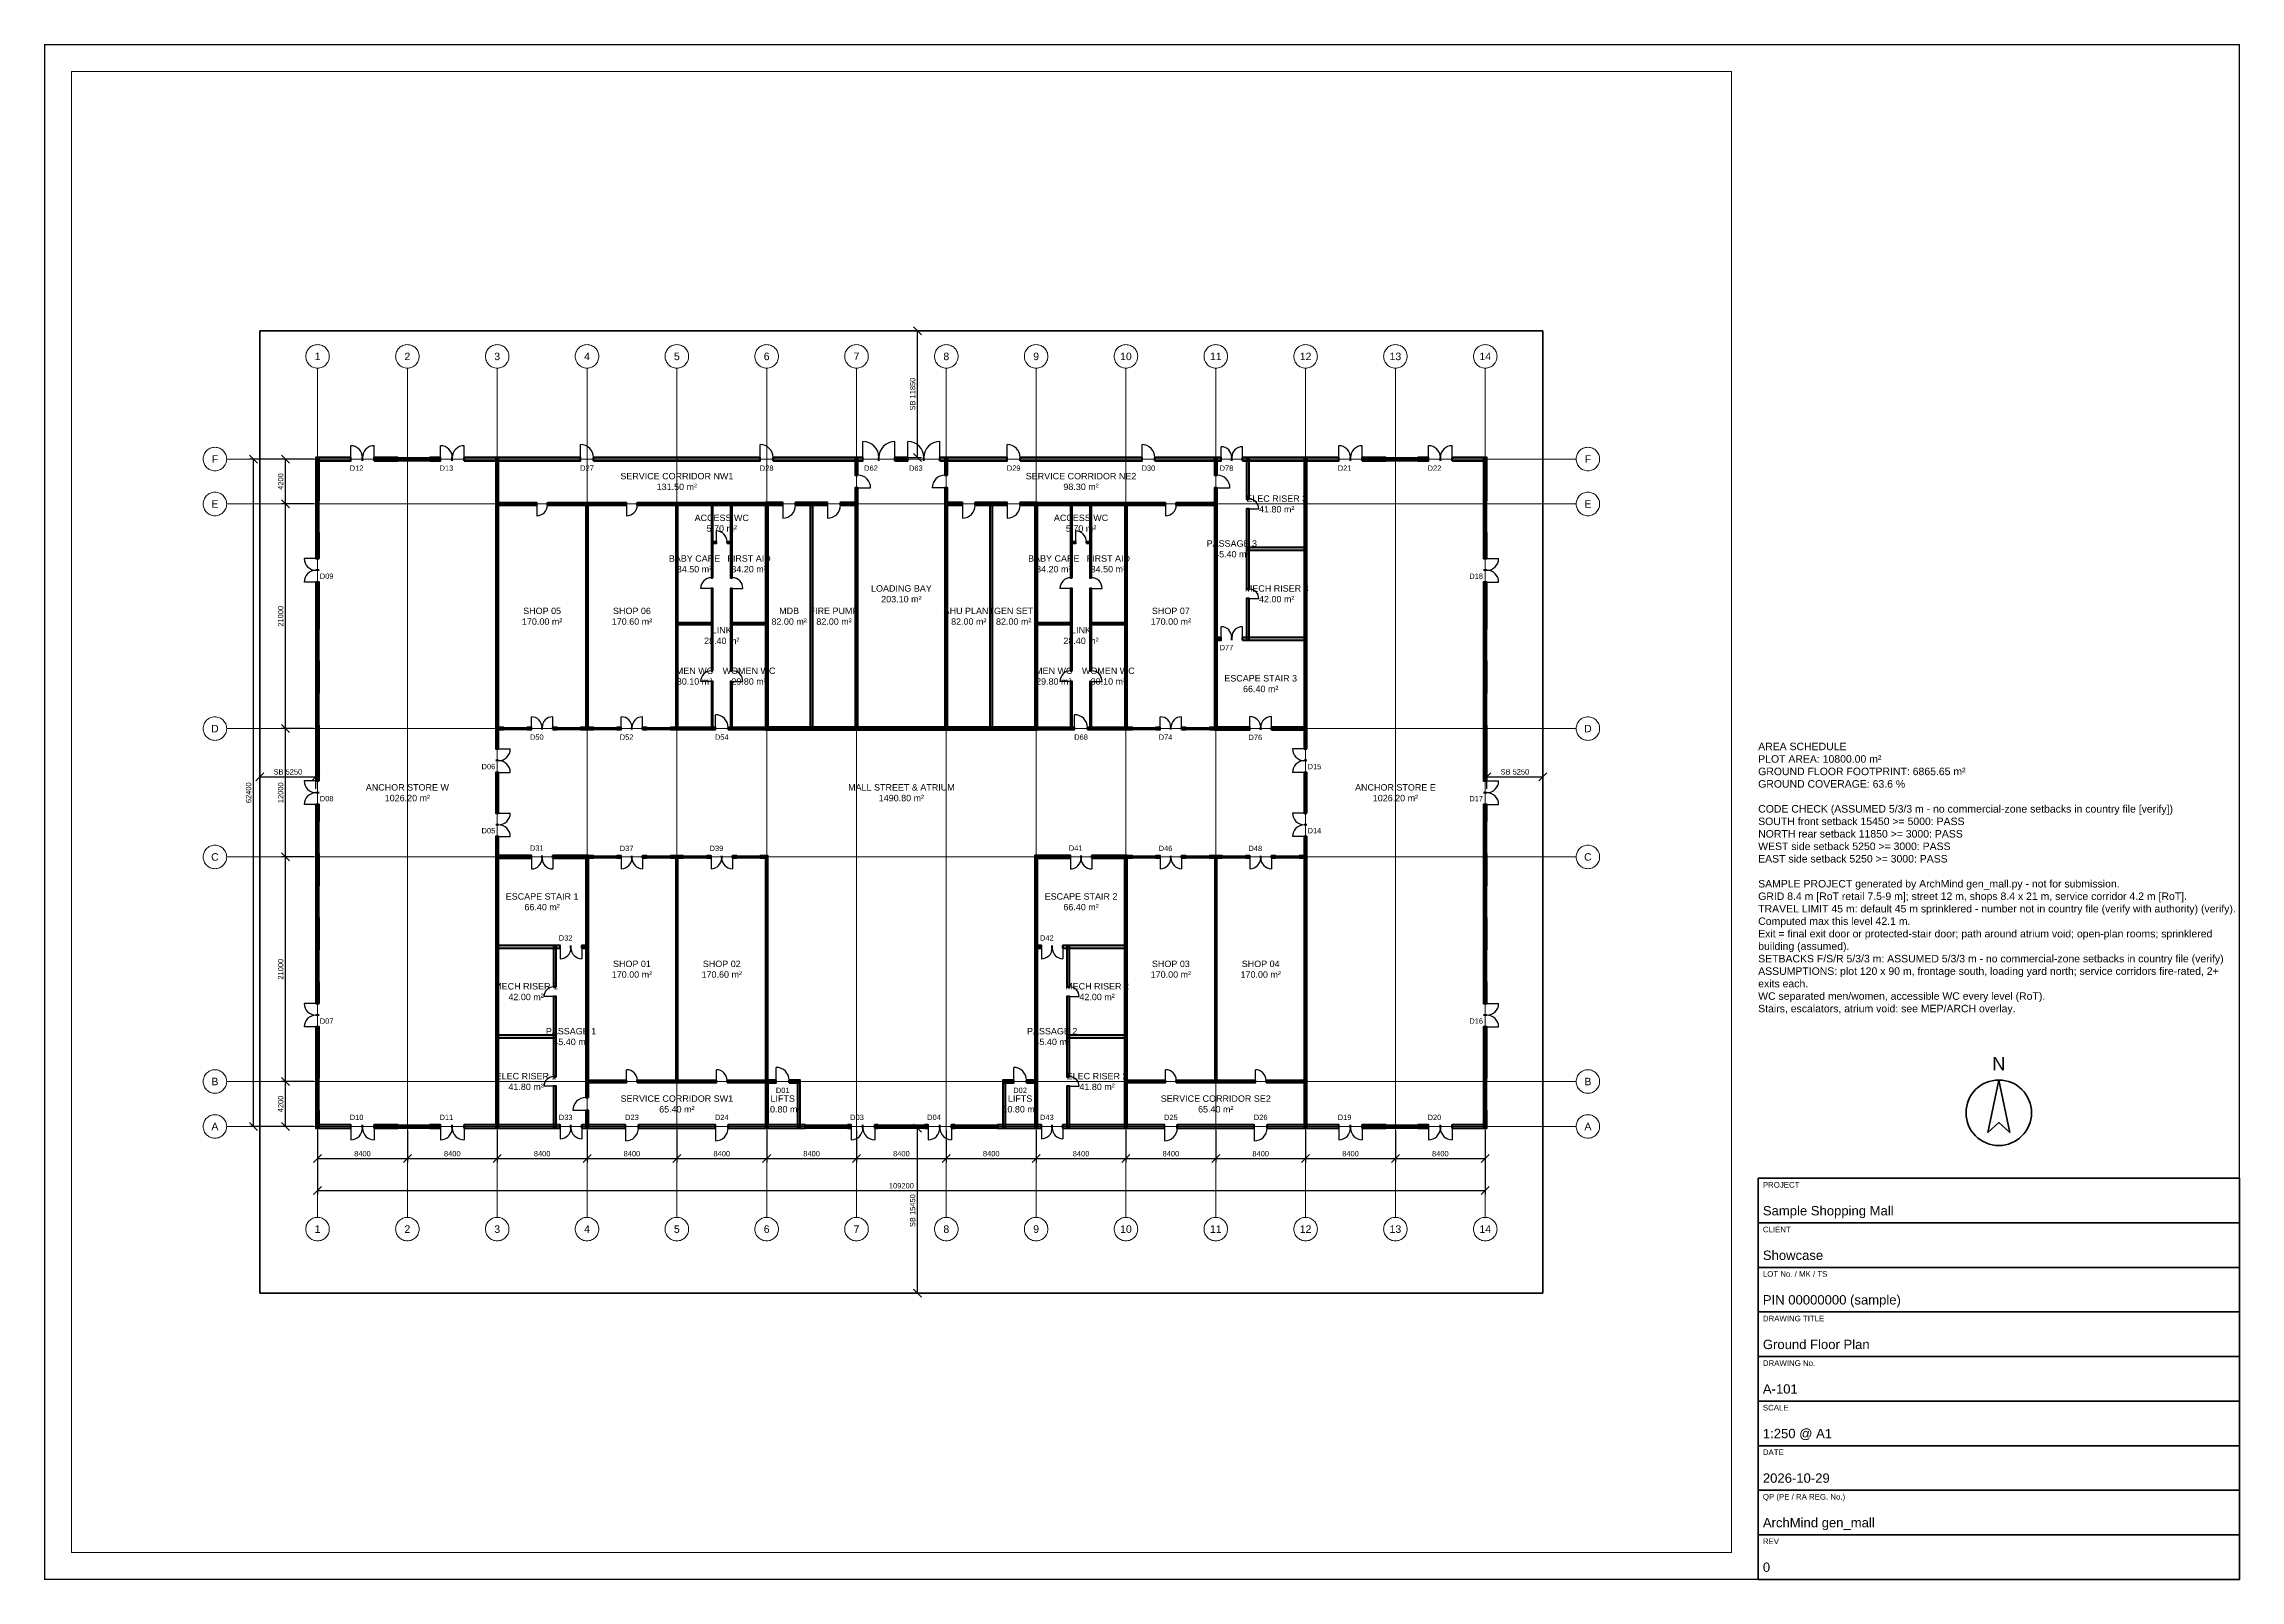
# Paper-space layout 'A1-GF' of a CAD drawing. Header units: millimetres. Extents: x 10 to 831, y 10 to 584.
# The model-space entities are those that its viewports show. They can reach past a viewport. Long polylines and large blocks are cut down to what shows.
import ezdxf
from ezdxf.enums import TextEntityAlignment as Align

# ---------------------------------------------------------------- set-up
doc = ezdxf.new("R2010")
doc.units = ezdxf.units.MM
doc.linetypes.add('CENTER', pattern=[5.08, 3.175, -0.635, 0.635, -0.635])
doc.linetypes.add('PHANTOM', pattern=[6.35, 3.175, -0.635, 0.635, -0.635, 0.635, -0.635])
for name, color, linetype, lineweight in [('A-ANNO-DIMS', 1, 'Continuous', 18), ('A-ANNO-NOTE', 7, 'Continuous', 18), ('A-ANNO-NPLT', 6, 'Continuous', 9), ('A-ANNO-SYMB', 2, 'Continuous', 18), ('A-ANNO-TTLB', 7, 'Continuous', 35), ('A-AREA-IDEN', 2, 'Continuous', 18), ('A-DOOR', 3, 'Continuous', 25), ('A-GLAZ', 5, 'Continuous', 25), ('A-GRID', 1, 'CENTER', 13), ('A-WALL', 7, 'Continuous', 50), ('A-WALL-PATT', 8, 'Continuous', 9), ('C-PROP-LINE', 1, 'PHANTOM', 35)]:
    doc.layers.add(name, color=color, linetype=linetype, lineweight=lineweight)
doc.styles.add('SG-ARIAL', font='arial.ttf')
doc.dimstyles.new('SG-100', dxfattribs={"dimscale": 250, "dimtxt": 2, "dimasz": 1.5, "dimexe": 1.5, "dimexo": 1.5, "dimgap": 0.8, "dimtad": 1, "dimdec": 0, "dimdsep": 46, "dimtxsty": 'SG-ARIAL', "dimtsz": 1.5, "dimcen": 2.5, "dimclrd": 256, "dimclre": 256, "dimclrt": 256, "dimazin": 3, "dimtfac": 1, "dimtmove": 0, "dimatfit": 3})

psp = doc.layouts.new('A1-GF')

# ---------------------------------------------------------------- texts
at = {"layer": 'A-ANNO-NOTE', "insert": (651, 221.25), "char_height": 2.8, "width": 180, "attachment_point": 7, "style": 'SG-ARIAL'}
psp.add_mtext('AREA SCHEDULE\\PPLOT AREA: 10800.00 m²\\PGROUND FLOOR FOOTPRINT: 6865.65 m²\\PGROUND COVERAGE: 63.6 %\\P\\PCODE CHECK (ASSUMED 5/3/3 m - no commercial-zone setbacks in country file [verify])\\PSOUTH front setback 15450 >= 5000: PASS\\PNORTH rear setback 11850 >= 3000: PASS\\PWEST side setback 5250 >= 3000: PASS\\PEAST side setback 5250 >= 3000: PASS\\P\\PSAMPLE PROJECT generated by ArchMind gen_mall.py - not for submission.\\PGRID 8.4 m [RoT retail 7.5-9 m]; street 12 m, shops 8.4 x 21 m, service corridor 4.2 m [RoT].\\PTRAVEL LIMIT 45 m: default 45 m sprinklered - number not in country file (verify with authority) (verify). Computed max this level 42.1 m.\\PExit = final exit door or protected-stair door; path around atrium void; open-plan rooms; sprinklered building (assumed).\\PSETBACKS F/S/R 5/3/3 m: ASSUMED 5/3/3 m - no commercial-zone setbacks in country file (verify)\\PASSUMPTIONS: plot 120 x 90 m, frontage south, loading yard north; service corridors fire-rated, 2+ exits each.\\PWC separated men/women, accessible WC every level (RoT).\\PStairs, escalators, atrium void: see MEP/ARCH overlay.', dxfattribs=at)
at = {"layer": 'A-ANNO-TTLB', "style": 'SG-ARIAL'}
psp.add_text('N', height=4.9, dxfattribs=at).set_placement((741, 202.88), align=Align.MIDDLE_CENTER)
for s, p in [('PROJECT', (652.75, 158.6)), ('CLIENT', (652.75, 141.93)), ('LOT No. / MK / TS', (652.75, 125.27)), ('DRAWING TITLE', (652.75, 108.6)), ('DRAWING No.', (652.75, 91.93)), ('SCALE', (652.75, 75.27)), ('DATE', (652.75, 58.6)), ('QP (PE / RA REG. No.)', (652.75, 41.93)), ('REV', (652.75, 25.27))]:
    psp.add_text(s, height=2.1, dxfattribs=at).set_placement(p, align=Align.TOP_LEFT)
for s, p in [('Sample Shopping Mall', (652.75, 145.08)), ('Showcase', (652.75, 128.42)), ('PIN 00000000 (sample)', (652.75, 111.75)), ('Ground Floor Plan', (652.75, 95.08)), ('A-101', (652.75, 78.42)), ('1:250 @ A1', (652.75, 61.75)), ('2026-10-29', (652.75, 45.08)), ('ArchMind gen_mall', (652.75, 28.42)), ('0', (652.75, 11.75))]:
    psp.add_text(s, height=3.5, dxfattribs=at).set_placement(p, align=Align.BOTTOM_LEFT)

msp = doc.modelspace()

# ---------------------------------------------------------------- texts
at = {"layer": 'A-ANNO-SYMB', "style": 'SG-ARIAL'}
for s, p in [('D12', (9050, 77150)), ('D13', (17450, 77150)), ('D27', (30600, 77150)), ('D28', (47400, 77150)), ('D62', (57150, 77150)), ('D63', (61350, 77150)), ('D29', (70500, 77150)), ('D30', (83100, 77150)), ('D78', (90400, 77150)), ('D21', (101450, 77150)), ('D22', (109850, 77150)), ('D09', (6250, 67050)), ('D18', (113750, 67050)), ('D77', (90400, 60375)), ('D50', (25900, 52000)), ('D52', (34300, 52000)), ('D54', (43200, 52000)), ('D68', (76800, 52000)), ('D74', (84700, 52000)), ('D76', (93100, 51975)), ('D06', (21375, 49250)), ('D15', (98625, 49250)), ('D08', (6250, 46250)), ('D17', (113750, 46250)), ('D05', (21375, 43250)), ('D14', (98625, 43250)), ('D31', (25900, 41625)), ('D37', (34300, 41600)), ('D39', (42700, 41600)), ('D41', (76300, 41625)), ('D46', (84700, 41600)), ('D48', (93100, 41600)), ('D32', (28600, 33225)), ('D42', (73600, 33225)), ('D07', (6250, 25450)), ('D16', (113750, 25450)), ('D01', (48900, 18975)), ('D02', (71100, 18975)), ('D10', (9050, 16450)), ('D11', (17450, 16450)), ('D33', (28600, 16450)), ('D23', (34800, 16450)), ('D24', (43200, 16450)), ('D03', (55850, 16450)), ('D04', (63050, 16450)), ('D43', (73600, 16450)), ('D25', (85200, 16450)), ('D26', (93600, 16450)), ('D19', (101450, 16450)), ('D20', (109850, 16450))]:
    msp.add_text(s, height=500, dxfattribs=at).set_placement(p, align=Align.MIDDLE_CENTER)
at = {"layer": 'A-AREA-IDEN', "char_height": 600, "attachment_point": 5, "style": 'SG-ARIAL'}
for s, insert in [('SERVICE CORRIDOR NW1\\P131.50 m²', (39000, 75900)), ('SERVICE CORRIDOR NE2\\P98.30 m²', (76800, 75900)), ('ELEC RISER 3\\P41.80 m²', (95100, 73800)), ('ACCESS WC\\P5.70 m²', (43200, 72000)), ('ACCESS WC\\P5.70 m²', (76800, 72000)), ('PASSAGE 3\\P45.40 m²', (90900, 69600)), ('BABY CARE\\P34.50 m²', (40650, 68200)), ('FIRST AID\\P34.20 m²', (45750, 68200)), ('BABY CARE\\P34.20 m²', (74250, 68200)), ('FIRST AID\\P34.50 m²', (79350, 68200)), ('LOADING BAY\\P203.10 m²', (60000, 65400)), ('MECH RISER 3\\P42.00 m²', (95100, 65400)), ('SHOP 05\\P170.00 m²', (26400, 63300)), ('SHOP 06\\P170.60 m²', (34800, 63300)), ('MDB\\P82.00 m²', (49500, 63300)), ('FIRE PUMP\\P82.00 m²', (53700, 63300)), ('AHU PLANT\\P82.00 m²', (66300, 63300)), ('GEN SET\\P82.00 m²', (70500, 63300)), ('SHOP 07\\P170.00 m²', (85200, 63300)), ('LINK\\P28.40 m²', (43200, 61500)), ('LINK\\P28.40 m²', (76800, 61500)), ('MEN WC\\P30.10 m²', (40650, 57700)), ('WOMEN WC\\P29.80 m²', (45750, 57700)), ('MEN WC\\P29.80 m²', (74250, 57700)), ('WOMEN WC\\P30.10 m²', (79350, 57700)), ('ESCAPE STAIR 3\\P66.40 m²', (93600, 57000)), ('ANCHOR STORE W\\P1026.20 m²', (13800, 46800)), ('MALL STREET & ATRIUM\\P1490.80 m²', (60000, 46800)), ('ANCHOR STORE E\\P1026.20 m²', (106200, 46800)), ('ESCAPE STAIR 1\\P66.40 m²', (26400, 36600)), ('ESCAPE STAIR 2\\P66.40 m²', (76800, 36600)), ('SHOP 01\\P170.00 m²', (34800, 30300)), ('SHOP 02\\P170.60 m²', (43200, 30300)), ('SHOP 03\\P170.00 m²', (85200, 30300)), ('SHOP 04\\P170.00 m²', (93600, 30300)), ('MECH RISER 1\\P42.00 m²', (24900, 28200)), ('MECH RISER 2\\P42.00 m²', (78300, 28200)), ('PASSAGE 1\\P45.40 m²', (29100, 24000)), ('PASSAGE 2\\P45.40 m²', (74100, 24000)), ('ELEC RISER 1\\P41.80 m²', (24900, 19800)), ('ELEC RISER 2\\P41.80 m²', (78300, 19800)), ('SERVICE CORRIDOR SW1\\P65.40 m²', (39000, 17700)), ('LIFTS\\P10.80 m²', (48900, 17700)), ('LIFTS\\P10.80 m²', (71100, 17700)), ('SERVICE CORRIDOR SE2\\P65.40 m²', (89400, 17700))]:
    msp.add_mtext(s, dxfattribs=dict(at, insert=insert))
at = {"layer": 'A-GRID', "style": 'SG-ARIAL'}
for s, p in [('1', (5400, 87600)), ('2', (13800, 87600)), ('3', (22200, 87600)), ('4', (30600, 87600)), ('5', (39000, 87600)), ('6', (47400, 87600)), ('7', (55800, 87600)), ('8', (64200, 87600)), ('9', (72600, 87600)), ('10', (81000, 87600)), ('11', (89400, 87600)), ('12', (97800, 87600)), ('13', (106200, 87600)), ('14', (114600, 87600)), ('F', (-4200, 78000)), ('F', (124200, 78000)), ('E', (-4200, 73800)), ('E', (124200, 73800)), ('D', (-4200, 52800)), ('D', (124200, 52800)), ('C', (-4200, 40800)), ('C', (124200, 40800)), ('B', (-4200, 19800)), ('B', (124200, 19800)), ('A', (-4200, 15600)), ('A', (124200, 15600)), ('1', (5400, 6000)), ('2', (13800, 6000)), ('3', (22200, 6000)), ('4', (30600, 6000)), ('5', (39000, 6000)), ('6', (47400, 6000)), ('7', (55800, 6000)), ('8', (64200, 6000)), ('9', (72600, 6000)), ('10', (81000, 6000)), ('11', (89400, 6000)), ('12', (97800, 6000)), ('13', (106200, 6000)), ('14', (114600, 6000))]:
    msp.add_text(s, height=700, dxfattribs=at).set_placement(p, align=Align.MIDDLE_CENTER)

# ---------------------------------------------------------------- dimensions: what is measured, and where the dimension line sits
at = {"layer": 'A-ANNO-DIMS'}
for base, p1, p2 in [((61500, 78150), (60000, 78150), (60000, 90000)), ((61500, 0), (60000, 0), (60000, 15450))]:
    msp.add_linear_dim(base=base, p1=p1, p2=p2, angle=90, text='SB <>', dimstyle='SG-100', dxfattribs=at).render()
for base, p1, p2 in [((-600, 15600), (5400, 15600), (5400, 78000)), ((2400, 73800), (5400, 73800), (5400, 78000)), ((2400, 52800), (5400, 52800), (5400, 73800)), ((2400, 40800), (5400, 40800), (5400, 52800)), ((2400, 19800), (5400, 19800), (5400, 40800)), ((2400, 15600), (5400, 15600), (5400, 19800))]:
    msp.add_linear_dim(base=base, p1=p1, p2=p2, angle=90, dimstyle='SG-100', dxfattribs=at).render()
for base, p1, p2 in [((0, 48300), (0, 46800), (5250, 46800)), ((114750, 48300), (114750, 46800), (120000, 46800))]:
    msp.add_linear_dim(base=base, p1=p1, p2=p2, text='SB <>', dimstyle='SG-100', dxfattribs=at).render()
for base, p1, p2 in [((5400, 12600), (5400, 15600), (13800, 15600)), ((5400, 9600), (5400, 15600), (114600, 15600)), ((13800, 12600), (13800, 15600), (22200, 15600)), ((22200, 12600), (22200, 15600), (30600, 15600)), ((30600, 12600), (30600, 15600), (39000, 15600)), ((39000, 12600), (39000, 15600), (47400, 15600)), ((47400, 12600), (47400, 15600), (55800, 15600)), ((55800, 12600), (55800, 15600), (64200, 15600)), ((64200, 12600), (64200, 15600), (72600, 15600)), ((72600, 12600), (72600, 15600), (81000, 15600)), ((81000, 12600), (81000, 15600), (89400, 15600)), ((89400, 12600), (89400, 15600), (97800, 15600)), ((97800, 12600), (97800, 15600), (106200, 15600)), ((106200, 12600), (106200, 15600), (114600, 15600))]:
    msp.add_linear_dim(base=base, p1=p1, p2=p2, dimstyle='SG-100', dxfattribs=at).render()

# ---------------------------------------------------------------- hatches: boundary and pattern name
at = {"layer": 'A-WALL-PATT'}
for points in [[(5250, 77850), (8500, 77850), (8500, 78150), (5250, 78150)], [(5550, 74100), (5550, 78150), (5250, 78150), (5250, 74100)], [(10700, 77850), (12900, 77850), (12900, 78150), (10700, 78150)], [(15900, 77850), (16900, 77850), (16900, 78150), (15900, 78150)], [(19100, 77850), (30000, 77850), (30000, 78150), (19100, 78150)], [(22325, 50900), (22325, 78125), (22075, 78125), (22075, 50900)], [(31200, 77850), (46800, 77850), (46800, 78150), (31200, 78150)], [(48000, 77850), (56400, 77850), (56400, 78150), (48000, 78150)], [(55925, 76500), (55925, 78125), (55675, 78125), (55675, 76500)], [(59400, 77850), (60600, 77850), (60600, 78150), (59400, 78150)], [(63600, 77850), (69900, 77850), (69900, 78150), (63600, 78150)], [(64325, 76500), (64325, 78125), (64075, 78125), (64075, 76500)], [(71100, 77850), (82500, 77850), (82500, 78150), (71100, 78150)], [(83700, 77850), (89900, 77850), (89900, 78150), (83700, 78150)], [(89525, 76500), (89525, 78125), (89275, 78125), (89275, 76500)], [(91900, 77850), (100900, 77850), (100900, 78150), (91900, 78150)], [(92525, 74250), (92525, 78125), (92275, 78125), (92275, 74250)], [(97925, 50900), (97925, 78125), (97675, 78125), (97675, 50900)], [(103100, 77850), (105300, 77850), (105300, 78150), (103100, 78150)], [(108300, 77850), (109300, 77850), (109300, 78150), (108300, 78150)], [(111500, 77850), (114750, 77850), (114750, 78150), (111500, 78150)], [(114750, 74100), (114750, 78150), (114450, 78150), (114450, 74100)], [(55925, 52675), (55925, 75300), (55675, 75300), (55675, 52675)], [(64325, 52675), (64325, 75300), (64075, 75300), (64075, 52675)], [(89525, 52675), (89525, 75300), (89275, 75300), (89275, 52675)], [(22100, 73700), (25900, 73700), (25900, 73900), (22100, 73900)], [(26900, 73700), (34300, 73700), (34300, 73900), (26900, 73900)], [(30700, 52700), (30700, 73900), (30500, 73900), (30500, 52700)], [(35300, 73700), (47500, 73700), (47500, 73900), (35300, 73900)], [(39100, 52700), (39100, 73900), (38900, 73900), (38900, 52700)], [(42375, 66900), (42375, 73875), (42225, 73875), (42225, 66900)], [(44175, 66900), (44175, 73875), (44025, 73875), (44025, 66900)], [(47275, 73675), (48900, 73675), (48900, 73925), (47275, 73925)], [(47525, 52675), (47525, 73925), (47275, 73925), (47275, 52675)], [(50100, 73675), (53100, 73675), (53100, 73925), (50100, 73925)], [(51725, 52675), (51725, 73925), (51475, 73925), (51475, 52675)], [(54300, 73675), (55925, 73675), (55925, 73925), (54300, 73925)], [(64075, 73675), (65700, 73675), (65700, 73925), (64075, 73925)], [(66900, 73675), (69900, 73675), (69900, 73925), (66900, 73925)], [(68525, 52675), (68525, 73925), (68275, 73925), (68275, 52675)], [(71100, 73675), (72725, 73675), (72725, 73925), (71100, 73925)], [(72725, 52675), (72725, 73925), (72475, 73925), (72475, 52675)], [(72500, 73700), (84700, 73700), (84700, 73900), (72500, 73900)], [(75975, 66900), (75975, 73875), (75825, 73875), (75825, 66900)], [(77775, 66900), (77775, 73875), (77625, 73875), (77625, 66900)], [(81100, 52700), (81100, 73900), (80900, 73900), (80900, 52700)], [(85700, 73700), (89500, 73700), (89500, 73900), (85700, 73900)], [(92525, 65850), (92525, 73350), (92275, 73350), (92275, 65850)], [(5550, 68700), (5550, 71100), (5250, 71100), (5250, 68700)], [(42225, 70125), (42700, 70125), (42700, 70275), (42225, 70275)], [(43700, 70125), (44175, 70125), (44175, 70275), (43700, 70275)], [(75825, 70125), (76300, 70125), (76300, 70275), (75825, 70275)], [(77300, 70125), (77775, 70125), (77775, 70275), (77300, 70275)], [(114750, 68700), (114750, 71100), (114450, 71100), (114450, 68700)], [(92275, 69475), (97925, 69475), (97925, 69725), (92275, 69725)], [(5550, 62100), (5550, 66500), (5250, 66500), (5250, 62100)], [(42375, 58200), (42375, 65900), (42225, 65900), (42225, 58200)], [(44175, 58200), (44175, 65900), (44025, 65900), (44025, 58200)], [(75975, 58200), (75975, 65900), (75825, 65900), (75825, 58200)], [(77775, 58200), (77775, 65900), (77625, 65900), (77625, 58200)], [(114750, 62100), (114750, 66500), (114450, 66500), (114450, 62100)], [(92525, 61075), (92525, 64950), (92275, 64950), (92275, 61075)], [(38925, 62525), (42375, 62525), (42375, 62675), (38925, 62675)], [(44025, 62525), (47475, 62525), (47475, 62675), (44025, 62675)], [(72525, 62525), (75975, 62525), (75975, 62675), (72525, 62675)], [(77625, 62525), (81075, 62525), (81075, 62675), (77625, 62675)], [(89275, 61075), (89900, 61075), (89900, 61325), (89275, 61325)], [(91900, 61075), (97925, 61075), (97925, 61325), (91900, 61325)], [(5550, 56100), (5550, 59100), (5250, 59100), (5250, 56100)], [(114750, 56100), (114750, 59100), (114450, 59100), (114450, 56100)], [(42375, 52725), (42375, 57200), (42225, 57200), (42225, 52725)], [(44175, 52725), (44175, 57200), (44025, 57200), (44025, 52725)], [(75975, 52725), (75975, 57200), (75825, 57200), (75825, 52725)], [(77775, 52725), (77775, 57200), (77625, 57200), (77625, 52725)], [(5550, 47900), (5550, 53100), (5250, 53100), (5250, 47900)], [(22100, 52700), (22800, 52700), (22800, 52900), (22100, 52900)], [(25000, 52700), (25400, 52700), (25400, 52900), (25000, 52900)], [(27400, 52700), (27800, 52700), (27800, 52900), (27400, 52900)], [(30000, 52700), (31200, 52700), (31200, 52900), (30000, 52900)], [(33400, 52700), (33800, 52700), (33800, 52900), (33400, 52900)], [(35800, 52700), (36200, 52700), (36200, 52900), (35800, 52900)], [(38400, 52700), (42600, 52700), (42600, 52900), (38400, 52900)], [(43800, 52700), (47500, 52700), (47500, 52900), (43800, 52900)], [(47275, 52675), (72725, 52675), (72725, 52925), (47275, 52925)], [(72500, 52700), (76200, 52700), (76200, 52900), (72500, 52900)], [(77400, 52700), (81600, 52700), (81600, 52900), (77400, 52900)], [(83800, 52700), (84200, 52700), (84200, 52900), (83800, 52900)], [(86200, 52700), (86600, 52700), (86600, 52900), (86200, 52900)], [(88800, 52700), (89500, 52700), (89500, 52900), (88800, 52900)], [(89275, 52675), (92600, 52675), (92600, 52925), (89275, 52925)], [(94600, 52675), (97925, 52675), (97925, 52925), (94600, 52925)], [(114750, 47900), (114750, 53100), (114450, 53100), (114450, 47900)], [(22325, 44900), (22325, 48700), (22075, 48700), (22075, 44900)], [(97925, 44900), (97925, 48700), (97675, 48700), (97675, 44900)], [(5550, 44100), (5550, 45700), (5250, 45700), (5250, 44100)], [(114750, 44100), (114750, 45700), (114450, 45700), (114450, 44100)], [(5550, 38100), (5550, 41100), (5250, 41100), (5250, 38100)], [(22325, 15475), (22325, 42700), (22075, 42700), (22075, 15475)], [(97925, 15475), (97925, 42700), (97675, 42700), (97675, 15475)], [(114750, 38100), (114750, 41100), (114450, 41100), (114450, 38100)], [(22075, 40675), (25400, 40675), (25400, 40925), (22075, 40925)], [(27400, 40675), (30725, 40675), (30725, 40925), (27400, 40925)], [(30725, 18300), (30725, 40925), (30475, 40925), (30475, 18300)], [(30500, 40700), (31200, 40700), (31200, 40900), (30500, 40900)], [(33400, 40700), (33800, 40700), (33800, 40900), (33400, 40900)], [(35800, 40700), (36200, 40700), (36200, 40900), (35800, 40900)], [(38400, 40700), (39600, 40700), (39600, 40900), (38400, 40900)], [(39100, 19700), (39100, 40900), (38900, 40900), (38900, 19700)], [(41800, 40700), (42200, 40700), (42200, 40900), (41800, 40900)], [(44200, 40700), (44600, 40700), (44600, 40900), (44200, 40900)], [(46800, 40700), (47500, 40700), (47500, 40900), (46800, 40900)], [(47500, 19700), (47500, 40900), (47300, 40900), (47300, 19700)], [(72475, 40675), (75800, 40675), (75800, 40925), (72475, 40925)], [(72725, 15475), (72725, 40925), (72475, 40925), (72475, 15475)], [(77800, 40675), (81125, 40675), (81125, 40925), (77800, 40925)], [(81125, 15475), (81125, 40925), (80875, 40925), (80875, 15475)], [(80900, 40700), (81600, 40700), (81600, 40900), (80900, 40900)], [(83800, 40700), (84200, 40700), (84200, 40900), (83800, 40900)], [(86200, 40700), (86600, 40700), (86600, 40900), (86200, 40900)], [(88800, 40700), (90000, 40700), (90000, 40900), (88800, 40900)], [(89500, 19700), (89500, 40900), (89300, 40900), (89300, 19700)], [(92200, 40700), (92600, 40700), (92600, 40900), (92200, 40900)], [(94600, 40700), (95000, 40700), (95000, 40900), (94600, 40900)], [(97200, 40700), (97900, 40700), (97900, 40900), (97200, 40900)], [(5550, 32100), (5550, 35100), (5250, 35100), (5250, 32100)], [(114750, 32100), (114750, 35100), (114450, 35100), (114450, 32100)], [(22075, 32275), (28100, 32275), (28100, 32525), (22075, 32525)], [(27725, 28650), (27725, 32525), (27475, 32525), (27475, 28650)], [(30100, 32275), (30725, 32275), (30725, 32525), (30100, 32525)], [(72475, 32275), (73100, 32275), (73100, 32525), (72475, 32525)], [(75100, 32275), (81125, 32275), (81125, 32525), (75100, 32525)], [(75725, 28650), (75725, 32525), (75475, 32525), (75475, 28650)], [(5550, 27100), (5550, 29100), (5250, 29100), (5250, 27100)], [(114750, 27100), (114750, 29100), (114450, 29100), (114450, 27100)], [(27725, 20250), (27725, 27750), (27475, 27750), (27475, 20250)], [(75725, 20250), (75725, 27750), (75475, 27750), (75475, 20250)], [(5550, 20100), (5550, 24900), (5250, 24900), (5250, 20100)], [(114750, 20100), (114750, 24900), (114450, 24900), (114450, 20100)], [(22075, 23875), (27725, 23875), (27725, 24125), (22075, 24125)], [(75475, 23875), (81125, 23875), (81125, 24125), (75475, 24125)], [(27725, 15475), (27725, 19350), (27475, 19350), (27475, 15475)], [(30500, 19700), (34300, 19700), (34300, 19900), (30500, 19900)], [(35300, 19700), (42700, 19700), (42700, 19900), (35300, 19900)], [(43700, 19700), (47500, 19700), (47500, 19900), (43700, 19900)], [(47275, 19675), (48300, 19675), (48300, 19925), (47275, 19925)], [(47525, 15475), (47525, 19925), (47275, 19925), (47275, 15475)], [(49500, 19675), (50525, 19675), (50525, 19925), (49500, 19925)], [(50525, 15475), (50525, 19925), (50275, 19925), (50275, 15475)], [(69475, 19675), (70500, 19675), (70500, 19925), (69475, 19925)], [(69725, 15475), (69725, 19925), (69475, 19925), (69475, 15475)], [(71700, 19675), (72725, 19675), (72725, 19925), (71700, 19925)], [(75725, 15475), (75725, 19350), (75475, 19350), (75475, 15475)], [(80900, 19700), (84700, 19700), (84700, 19900), (80900, 19900)], [(85700, 19700), (93100, 19700), (93100, 19900), (85700, 19900)], [(94100, 19700), (97900, 19700), (97900, 19900), (94100, 19900)], [(5550, 15450), (5550, 17100), (5250, 17100), (5250, 15450)], [(30725, 15475), (30725, 17100), (30475, 17100), (30475, 15475)], [(114750, 15450), (114750, 17100), (114450, 17100), (114450, 15450)], [(5250, 15450), (8500, 15450), (8500, 15750), (5250, 15750)], [(10700, 15450), (12900, 15450), (12900, 15750), (10700, 15750)], [(15900, 15450), (16900, 15450), (16900, 15750), (15900, 15750)], [(19100, 15450), (28100, 15450), (28100, 15750), (19100, 15750)], [(30100, 15450), (34200, 15450), (34200, 15750), (30100, 15750)], [(35400, 15450), (42600, 15450), (42600, 15750), (35400, 15750)], [(43800, 15450), (51000, 15450), (51000, 15750), (43800, 15750)], [(55000, 15450), (55300, 15450), (55300, 15750), (55000, 15750)], [(57500, 15450), (57800, 15450), (57800, 15750), (57500, 15750)], [(62200, 15450), (62500, 15450), (62500, 15750), (62200, 15750)], [(64700, 15450), (65000, 15450), (65000, 15750), (64700, 15750)], [(69000, 15450), (73100, 15450), (73100, 15750), (69000, 15750)], [(75100, 15450), (84600, 15450), (84600, 15750), (75100, 15750)], [(85800, 15450), (93000, 15450), (93000, 15750), (85800, 15750)], [(94200, 15450), (100900, 15450), (100900, 15750), (94200, 15750)], [(103100, 15450), (105300, 15450), (105300, 15750), (103100, 15750)], [(108300, 15450), (109300, 15450), (109300, 15750), (108300, 15750)], [(111500, 15450), (114750, 15450), (114750, 15750), (111500, 15750)]]:
    msp.add_hatch(color=256, dxfattribs=at).paths.add_polyline_path(points)

# ---------------------------------------------------------------- linework, layer by layer
at = {"layer": 'A-DOOR'}
for p, q in [((8500, 78150), (8500, 79250)), ((10700, 78150), (10700, 79250)), ((16900, 78150), (16900, 79250)), ((19100, 78150), (19100, 79250)), ((30000, 78150), (30000, 79350)), ((46800, 78150), (46800, 79350)), ((56400, 78150), (56400, 79650)), ((59400, 78150), (59400, 79650)), ((60600, 78150), (60600, 79650)), ((63600, 78150), (63600, 79650)), ((69900, 78150), (69900, 79350)), ((82500, 78150), (82500, 79350)), ((89900, 78150), (89900, 79150)), ((91900, 78150), (91900, 79150)), ((100900, 78150), (100900, 79250)), ((103100, 78150), (103100, 79250)), ((109300, 78150), (109300, 79250)), ((111500, 78150), (111500, 79250)), ((55925, 75300), (57125, 75300)), ((64075, 75300), (62875, 75300)), ((89525, 75300), (90725, 75300)), ((25900, 73700), (25900, 72700)), ((34300, 73700), (34300, 72700)), ((48900, 73675), (48900, 72475)), ((53100, 73675), (53100, 72475)), ((65700, 73675), (65700, 72475)), ((69900, 73675), (69900, 72475)), ((84700, 73700), (84700, 72700)), ((92525, 73350), (93425, 73350)), ((42700, 70275), (42700, 71275)), ((76300, 70275), (76300, 71275)), ((5250, 68700), (4150, 68700)), ((114750, 68700), (115850, 68700)), ((5250, 66500), (4150, 66500)), ((42225, 65900), (41225, 65900)), ((44175, 65900), (45175, 65900)), ((75825, 65900), (74825, 65900)), ((77775, 65900), (78775, 65900)), ((114750, 66500), (115850, 66500)), ((92525, 64950), (93425, 64950)), ((89900, 61325), (89900, 62325)), ((91900, 61325), (91900, 62325)), ((42225, 57200), (41225, 57200)), ((44175, 57200), (45175, 57200)), ((75825, 57200), (74825, 57200)), ((77775, 57200), (78775, 57200)), ((25400, 52900), (25400, 53900)), ((27400, 52900), (27400, 53900)), ((33800, 52900), (33800, 53900)), ((35800, 52900), (35800, 53900)), ((42600, 52900), (42600, 54100)), ((76200, 52900), (76200, 54100)), ((84200, 52900), (84200, 53900)), ((86200, 52900), (86200, 53900)), ((92600, 52925), (92600, 53925)), ((94600, 52925), (94600, 53925)), ((22325, 50900), (23425, 50900)), ((97675, 50900), (96575, 50900)), ((5250, 47900), (4150, 47900)), ((22325, 48700), (23425, 48700)), ((97675, 48700), (96575, 48700)), ((114750, 47900), (115850, 47900)), ((5250, 45700), (4150, 45700)), ((114750, 45700), (115850, 45700)), ((22325, 44900), (23425, 44900)), ((97675, 44900), (96575, 44900)), ((22325, 42700), (23425, 42700)), ((97675, 42700), (96575, 42700)), ((25400, 40675), (25400, 39675)), ((27400, 40675), (27400, 39675)), ((33800, 40700), (33800, 39700)), ((35800, 40700), (35800, 39700)), ((42200, 40700), (42200, 39700)), ((44200, 40700), (44200, 39700)), ((75800, 40675), (75800, 39675)), ((77800, 40675), (77800, 39675)), ((84200, 40700), (84200, 39700)), ((86200, 40700), (86200, 39700)), ((92600, 40700), (92600, 39700)), ((94600, 40700), (94600, 39700)), ((28100, 32275), (28100, 31275)), ((30100, 32275), (30100, 31275)), ((73100, 32275), (73100, 31275)), ((75100, 32275), (75100, 31275)), ((5250, 27100), (4150, 27100)), ((27475, 27750), (26575, 27750)), ((75725, 27750), (76625, 27750)), ((114750, 27100), (115850, 27100)), ((5250, 24900), (4150, 24900)), ((114750, 24900), (115850, 24900)), ((34300, 19900), (34300, 20900)), ((42700, 19900), (42700, 20900)), ((48300, 19925), (48300, 21125)), ((70500, 19925), (70500, 21125)), ((84700, 19900), (84700, 20900)), ((93100, 19900), (93100, 20900)), ((27475, 19350), (26575, 19350)), ((75725, 19350), (76625, 19350)), ((30475, 17100), (29275, 17100)), ((8500, 15450), (8500, 14350)), ((10700, 15450), (10700, 14350)), ((16900, 15450), (16900, 14350)), ((19100, 15450), (19100, 14350)), ((28100, 15450), (28100, 14450)), ((30100, 15450), (30100, 14450)), ((34200, 15450), (34200, 14250)), ((42600, 15450), (42600, 14250)), ((55300, 15450), (55300, 14350)), ((57500, 15450), (57500, 14350)), ((62500, 15450), (62500, 14350)), ((64700, 15450), (64700, 14350)), ((73100, 15450), (73100, 14450)), ((75100, 15450), (75100, 14450)), ((84600, 15450), (84600, 14250)), ((93000, 15450), (93000, 14250)), ((100900, 15450), (100900, 14350)), ((103100, 15450), (103100, 14350)), ((109300, 15450), (109300, 14350)), ((111500, 15450), (111500, 14350))]:
    msp.add_line(p, q, dxfattribs=at)
for centre, radius, start, end in [((8500, 78150), 1100, 0, 90), ((10700, 78150), 1100, 90, 180), ((16900, 78150), 1100, 0, 90), ((19100, 78150), 1100, 90, 180), ((30000, 78150), 1200, 0, 90), ((46800, 78150), 1200, 0, 90), ((56400, 78150), 1500, 0, 90), ((59400, 78150), 1500, 90, 180), ((60600, 78150), 1500, 0, 90), ((63600, 78150), 1500, 90, 180), ((69900, 78150), 1200, 0, 90), ((82500, 78150), 1200, 0, 90), ((89900, 78150), 1000, 0, 90), ((91900, 78150), 1000, 90, 180), ((100900, 78150), 1100, 0, 90), ((103100, 78150), 1100, 90, 180), ((109300, 78150), 1100, 0, 90), ((111500, 78150), 1100, 90, 180), ((55925, 75300), 1200, 0, 90), ((64075, 75300), 1200, 90, 180), ((89525, 75300), 1200, 0, 90), ((92525, 73350), 900, 0, 90), ((25900, 73700), 1000, -90, 0), ((34300, 73700), 1000, -90, 0), ((48900, 73675), 1200, -90, 0), ((53100, 73675), 1200, -90, 0), ((65700, 73675), 1200, -90, 0), ((69900, 73675), 1200, -90, 0), ((84700, 73700), 1000, -90, 0), ((42700, 70275), 1000, 0, 90), ((76300, 70275), 1000, 0, 90), ((5250, 68700), 1100, 180, -90), ((114750, 68700), 1100, -90, 0), ((5250, 66500), 1100, 90, 180), ((42225, 65900), 1000, 90, 180), ((44175, 65900), 1000, 0, 90), ((75825, 65900), 1000, 90, 180), ((77775, 65900), 1000, 0, 90), ((92525, 64950), 900, 0, 90), ((114750, 66500), 1100, 0, 90), ((89900, 61325), 1000, 0, 90), ((91900, 61325), 1000, 90, 180), ((42225, 57200), 1000, 90, 180), ((44175, 57200), 1000, 0, 90), ((75825, 57200), 1000, 90, 180), ((77775, 57200), 1000, 0, 90), ((25400, 52900), 1000, 0, 90), ((27400, 52900), 1000, 90, 180), ((33800, 52900), 1000, 0, 90), ((35800, 52900), 1000, 90, 180), ((42600, 52900), 1200, 0, 90), ((76200, 52900), 1200, 0, 90), ((84200, 52900), 1000, 0, 90), ((86200, 52900), 1000, 90, 180), ((92600, 52925), 1000, 0, 90), ((94600, 52925), 1000, 90, 180), ((22325, 50900), 1100, -90, 0), ((22325, 48700), 1100, 0, 90), ((97675, 50900), 1100, 180, -90), ((97675, 48700), 1100, 90, 180), ((5250, 47900), 1100, 180, -90), ((114750, 47900), 1100, -90, 0), ((5250, 45700), 1100, 90, 180), ((114750, 45700), 1100, 0, 90), ((22325, 44900), 1100, -90, 0), ((22325, 42700), 1100, 0, 90), ((97675, 44900), 1100, 180, -90), ((97675, 42700), 1100, 90, 180), ((25400, 40675), 1000, -90, 0), ((27400, 40675), 1000, 180, -90), ((33800, 40700), 1000, -90, 0), ((35800, 40700), 1000, 180, -90), ((42200, 40700), 1000, -90, 0), ((44200, 40700), 1000, 180, -90), ((75800, 40675), 1000, -90, 0), ((77800, 40675), 1000, 180, -90), ((84200, 40700), 1000, -90, 0), ((86200, 40700), 1000, 180, -90), ((92600, 40700), 1000, -90, 0), ((94600, 40700), 1000, 180, -90), ((28100, 32275), 1000, -90, 0), ((30100, 32275), 1000, 180, -90), ((73100, 32275), 1000, -90, 0), ((75100, 32275), 1000, 180, -90), ((5250, 27100), 1100, 180, -90), ((27475, 27750), 900, 90, 180), ((75725, 27750), 900, 0, 90), ((114750, 27100), 1100, -90, 0), ((5250, 24900), 1100, 90, 180), ((114750, 24900), 1100, 0, 90), ((34300, 19900), 1000, 0, 90), ((42700, 19900), 1000, 0, 90), ((48300, 19925), 1200, 0, 90), ((70500, 19925), 1200, 0, 90), ((84700, 19900), 1000, 0, 90), ((93100, 19900), 1000, 0, 90), ((27475, 19350), 900, 90, 180), ((75725, 19350), 900, 0, 90), ((30475, 17100), 1200, 90, 180), ((8500, 15450), 1100, -90, 0), ((10700, 15450), 1100, 180, -90), ((16900, 15450), 1100, -90, 0), ((19100, 15450), 1100, 180, -90), ((28100, 15450), 1000, -90, 0), ((30100, 15450), 1000, 180, -90), ((34200, 15450), 1200, -90, 0), ((42600, 15450), 1200, -90, 0), ((55300, 15450), 1100, -90, 0), ((57500, 15450), 1100, 180, -90), ((62500, 15450), 1100, -90, 0), ((64700, 15450), 1100, 180, -90), ((73100, 15450), 1000, -90, 0), ((75100, 15450), 1000, 180, -90), ((84600, 15450), 1200, -90, 0), ((93000, 15450), 1200, -90, 0), ((100900, 15450), 1100, -90, 0), ((103100, 15450), 1100, 180, -90), ((109300, 15450), 1100, -90, 0), ((111500, 15450), 1100, 180, -90)]:
    msp.add_arc(centre, radius, start, end, dxfattribs=at)
at = {"layer": 'A-GLAZ'}
for p, q in [((12900, 78150), (15900, 78150)), ((105300, 78150), (108300, 78150)), ((12900, 78037.5), (15900, 78037.5)), ((12900, 77962.5), (15900, 77962.5)), ((12900, 77850), (15900, 77850)), ((105300, 78037.5), (108300, 78037.5)), ((105300, 77962.5), (108300, 77962.5)), ((105300, 77850), (108300, 77850)), ((5250, 71100), (5250, 74100)), ((5362.5, 71100), (5362.5, 74100)), ((5437.5, 71100), (5437.5, 74100)), ((5550, 71100), (5550, 74100)), ((114450, 71100), (114450, 74100)), ((114562.5, 71100), (114562.5, 74100)), ((114637.5, 71100), (114637.5, 74100)), ((114750, 71100), (114750, 74100)), ((5250, 59100), (5250, 62100)), ((5362.5, 59100), (5362.5, 62100)), ((5437.5, 59100), (5437.5, 62100)), ((5550, 59100), (5550, 62100)), ((114450, 59100), (114450, 62100)), ((114562.5, 59100), (114562.5, 62100)), ((114637.5, 59100), (114637.5, 62100)), ((114750, 59100), (114750, 62100)), ((5250, 53100), (5250, 56100)), ((5362.5, 53100), (5362.5, 56100)), ((5437.5, 53100), (5437.5, 56100)), ((5550, 53100), (5550, 56100)), ((114450, 53100), (114450, 56100)), ((114562.5, 53100), (114562.5, 56100)), ((114637.5, 53100), (114637.5, 56100)), ((114750, 53100), (114750, 56100)), ((22800, 52900), (25000, 52900)), ((22800, 52825), (25000, 52825)), ((22800, 52775), (25000, 52775)), ((22800, 52700), (25000, 52700)), ((27800, 52900), (30000, 52900)), ((27800, 52825), (30000, 52825)), ((27800, 52775), (30000, 52775)), ((27800, 52700), (30000, 52700)), ((31200, 52900), (33400, 52900)), ((31200, 52825), (33400, 52825)), ((31200, 52775), (33400, 52775)), ((31200, 52700), (33400, 52700)), ((36200, 52900), (38400, 52900)), ((36200, 52825), (38400, 52825)), ((36200, 52775), (38400, 52775)), ((36200, 52700), (38400, 52700)), ((81600, 52900), (83800, 52900)), ((81600, 52825), (83800, 52825)), ((81600, 52775), (83800, 52775)), ((81600, 52700), (83800, 52700)), ((86600, 52900), (88800, 52900)), ((86600, 52825), (88800, 52825)), ((86600, 52775), (88800, 52775)), ((86600, 52700), (88800, 52700)), ((5250, 41100), (5250, 44100)), ((5362.5, 41100), (5362.5, 44100)), ((5437.5, 41100), (5437.5, 44100)), ((5550, 41100), (5550, 44100)), ((114450, 41100), (114450, 44100)), ((114562.5, 41100), (114562.5, 44100)), ((114637.5, 41100), (114637.5, 44100)), ((114750, 41100), (114750, 44100)), ((31200, 40900), (33400, 40900)), ((31200, 40825), (33400, 40825)), ((31200, 40775), (33400, 40775)), ((31200, 40700), (33400, 40700)), ((36200, 40900), (38400, 40900)), ((36200, 40825), (38400, 40825)), ((36200, 40775), (38400, 40775)), ((36200, 40700), (38400, 40700)), ((39600, 40900), (41800, 40900)), ((39600, 40825), (41800, 40825)), ((39600, 40775), (41800, 40775)), ((39600, 40700), (41800, 40700)), ((44600, 40900), (46800, 40900)), ((44600, 40825), (46800, 40825)), ((44600, 40775), (46800, 40775)), ((44600, 40700), (46800, 40700)), ((81600, 40900), (83800, 40900)), ((81600, 40825), (83800, 40825)), ((81600, 40775), (83800, 40775)), ((81600, 40700), (83800, 40700)), ((86600, 40900), (88800, 40900)), ((86600, 40825), (88800, 40825)), ((86600, 40775), (88800, 40775)), ((86600, 40700), (88800, 40700)), ((90000, 40900), (92200, 40900)), ((90000, 40825), (92200, 40825)), ((90000, 40775), (92200, 40775)), ((90000, 40700), (92200, 40700)), ((95000, 40900), (97200, 40900)), ((95000, 40825), (97200, 40825)), ((95000, 40775), (97200, 40775)), ((95000, 40700), (97200, 40700)), ((5250, 35100), (5250, 38100)), ((5362.5, 35100), (5362.5, 38100)), ((5437.5, 35100), (5437.5, 38100)), ((5550, 35100), (5550, 38100)), ((114450, 35100), (114450, 38100)), ((114562.5, 35100), (114562.5, 38100)), ((114637.5, 35100), (114637.5, 38100)), ((114750, 35100), (114750, 38100)), ((5250, 29100), (5250, 32100)), ((5362.5, 29100), (5362.5, 32100)), ((5437.5, 29100), (5437.5, 32100)), ((5550, 29100), (5550, 32100)), ((114450, 29100), (114450, 32100)), ((114562.5, 29100), (114562.5, 32100)), ((114637.5, 29100), (114637.5, 32100)), ((114750, 29100), (114750, 32100)), ((5250, 17100), (5250, 20100)), ((5362.5, 17100), (5362.5, 20100)), ((5437.5, 17100), (5437.5, 20100)), ((5550, 17100), (5550, 20100)), ((114450, 17100), (114450, 20100)), ((114562.5, 17100), (114562.5, 20100)), ((114637.5, 17100), (114637.5, 20100)), ((114750, 17100), (114750, 20100)), ((12900, 15750), (15900, 15750)), ((12900, 15637.5), (15900, 15637.5)), ((12900, 15562.5), (15900, 15562.5)), ((12900, 15450), (15900, 15450)), ((51000, 15750), (55000, 15750)), ((51000, 15637.5), (55000, 15637.5)), ((51000, 15562.5), (55000, 15562.5)), ((51000, 15450), (55000, 15450)), ((57800, 15750), (62200, 15750)), ((57800, 15637.5), (62200, 15637.5)), ((57800, 15562.5), (62200, 15562.5)), ((57800, 15450), (62200, 15450)), ((65000, 15750), (69000, 15750)), ((65000, 15637.5), (69000, 15637.5)), ((65000, 15562.5), (69000, 15562.5)), ((65000, 15450), (69000, 15450)), ((105300, 15750), (108300, 15750)), ((105300, 15637.5), (108300, 15637.5)), ((105300, 15562.5), (108300, 15562.5)), ((105300, 15450), (108300, 15450))]:
    msp.add_line(p, q, dxfattribs=at)
at = {"layer": 'A-GRID'}
for p, q in [((5400, 7100), (5400, 86500)), ((13800, 7100), (13800, 86500)), ((22200, 7100), (22200, 86500)), ((30600, 7100), (30600, 86500)), ((39000, 7100), (39000, 86500)), ((47400, 7100), (47400, 86500)), ((55800, 7100), (55800, 86500)), ((64200, 7100), (64200, 86500)), ((72600, 7100), (72600, 86500)), ((81000, 7100), (81000, 86500)), ((89400, 7100), (89400, 86500)), ((97800, 7100), (97800, 86500)), ((106200, 7100), (106200, 86500)), ((114600, 7100), (114600, 86500)), ((-3100, 78000), (123100, 78000)), ((-3100, 73800), (123100, 73800)), ((-3100, 52800), (123100, 52800)), ((-3100, 40800), (123100, 40800)), ((-3100, 19800), (123100, 19800)), ((-3100, 15600), (123100, 15600))]:
    msp.add_line(p, q, dxfattribs=at)
for centre in [(5400, 87600), (13800, 87600), (22200, 87600), (30600, 87600), (39000, 87600), (47400, 87600), (55800, 87600), (64200, 87600), (72600, 87600), (81000, 87600), (89400, 87600), (97800, 87600), (106200, 87600), (114600, 87600), (-4200, 78000), (124200, 78000), (-4200, 73800), (124200, 73800), (-4200, 52800), (124200, 52800), (-4200, 40800), (124200, 40800), (-4200, 19800), (124200, 19800), (-4200, 15600), (124200, 15600), (5400, 6000), (13800, 6000), (22200, 6000), (30600, 6000), (39000, 6000), (47400, 6000), (55800, 6000), (64200, 6000), (72600, 6000), (81000, 6000), (89400, 6000), (97800, 6000), (106200, 6000), (114600, 6000)]:
    msp.add_circle(centre, 1100, dxfattribs=at)
at = {"layer": 'A-WALL'}
for p, q in [((8500, 77850), (8500, 78150)), ((9600, 77850), (9600, 78150)), ((9600, 77850), (9600, 78150)), ((10700, 77850), (10700, 78150)), ((12900, 77850), (12900, 78150)), ((15900, 77850), (15900, 78150)), ((16900, 77850), (16900, 78150)), ((18000, 77850), (18000, 78150)), ((18000, 77850), (18000, 78150)), ((19100, 77850), (19100, 78150)), ((30000, 77850), (30000, 78150)), ((31200, 77850), (31200, 78150)), ((46800, 77850), (46800, 78150)), ((48000, 77850), (48000, 78150)), ((56400, 77850), (56400, 78150)), ((57900, 77850), (57900, 78150)), ((57900, 77850), (57900, 78150)), ((59400, 77850), (59400, 78150)), ((60600, 77850), (60600, 78150)), ((62100, 77850), (62100, 78150)), ((62100, 77850), (62100, 78150)), ((63600, 77850), (63600, 78150)), ((69900, 77850), (69900, 78150)), ((71100, 77850), (71100, 78150)), ((82500, 77850), (82500, 78150)), ((83700, 77850), (83700, 78150)), ((89900, 77850), (89900, 78150)), ((90900, 77850), (90900, 78150)), ((90900, 77850), (90900, 78150)), ((91900, 77850), (91900, 78150)), ((100900, 77850), (100900, 78150)), ((102000, 77850), (102000, 78150)), ((102000, 77850), (102000, 78150)), ((103100, 77850), (103100, 78150)), ((105300, 77850), (105300, 78150)), ((108300, 77850), (108300, 78150)), ((109300, 77850), (109300, 78150)), ((110400, 77850), (110400, 78150)), ((110400, 77850), (110400, 78150)), ((111500, 77850), (111500, 78150)), ((55925, 76500), (55675, 76500)), ((64325, 76500), (64075, 76500)), ((89525, 76500), (89275, 76500)), ((5550, 74100), (5250, 74100)), ((55925, 75300), (55675, 75300)), ((64325, 75300), (64075, 75300)), ((89525, 75300), (89275, 75300)), ((92525, 74250), (92275, 74250)), ((114750, 74100), (114450, 74100)), ((25900, 73700), (25900, 73900)), ((26900, 73700), (26900, 73900)), ((34300, 73700), (34300, 73900)), ((35300, 73700), (35300, 73900)), ((48900, 73675), (48900, 73925)), ((50100, 73675), (50100, 73925)), ((53100, 73675), (53100, 73925)), ((54300, 73675), (54300, 73925)), ((65700, 73675), (65700, 73925)), ((66900, 73675), (66900, 73925)), ((69900, 73675), (69900, 73925)), ((71100, 73675), (71100, 73925)), ((84700, 73700), (84700, 73900)), ((85700, 73700), (85700, 73900)), ((92525, 73350), (92275, 73350)), ((5550, 71100), (5250, 71100)), ((42700, 70125), (42700, 70275)), ((43700, 70125), (43700, 70275)), ((76300, 70125), (76300, 70275)), ((77300, 70125), (77300, 70275)), ((114750, 71100), (114450, 71100)), ((5550, 68700), (5250, 68700)), ((114750, 68700), (114450, 68700)), ((5550, 67600), (5250, 67600)), ((5550, 67600), (5250, 67600)), ((5550, 66500), (5250, 66500)), ((42375, 66900), (42225, 66900)), ((42375, 65900), (42225, 65900)), ((44175, 66900), (44025, 66900)), ((44175, 65900), (44025, 65900)), ((75975, 66900), (75825, 66900)), ((75975, 65900), (75825, 65900)), ((77775, 66900), (77625, 66900)), ((77775, 65900), (77625, 65900)), ((92525, 65850), (92275, 65850)), ((114750, 67600), (114450, 67600)), ((114750, 67600), (114450, 67600)), ((114750, 66500), (114450, 66500)), ((92525, 64950), (92275, 64950)), ((5550, 62100), (5250, 62100)), ((114750, 62100), (114450, 62100)), ((89900, 61075), (89900, 61325)), ((90900, 61075), (90900, 61325)), ((90900, 61075), (90900, 61325)), ((91900, 61075), (91900, 61325)), ((5550, 59100), (5250, 59100)), ((42375, 58200), (42225, 58200)), ((44175, 58200), (44025, 58200)), ((75975, 58200), (75825, 58200)), ((77775, 58200), (77625, 58200)), ((114750, 59100), (114450, 59100)), ((5550, 56100), (5250, 56100)), ((42375, 57200), (42225, 57200)), ((44175, 57200), (44025, 57200)), ((75975, 57200), (75825, 57200)), ((77775, 57200), (77625, 57200)), ((114750, 56100), (114450, 56100)), ((5550, 53100), (5250, 53100)), ((22800, 52700), (22800, 52900)), ((25000, 52700), (25000, 52900)), ((25400, 52700), (25400, 52900)), ((26400, 52700), (26400, 52900)), ((26400, 52700), (26400, 52900)), ((27400, 52700), (27400, 52900)), ((27800, 52700), (27800, 52900)), ((30000, 52700), (30000, 52900)), ((31200, 52700), (31200, 52900)), ((33400, 52700), (33400, 52900)), ((33800, 52700), (33800, 52900)), ((34800, 52700), (34800, 52900)), ((34800, 52700), (34800, 52900)), ((35800, 52700), (35800, 52900)), ((36200, 52700), (36200, 52900)), ((38400, 52700), (38400, 52900)), ((42600, 52700), (42600, 52900)), ((43800, 52700), (43800, 52900)), ((76200, 52700), (76200, 52900)), ((77400, 52700), (77400, 52900)), ((81600, 52700), (81600, 52900)), ((83800, 52700), (83800, 52900)), ((84200, 52700), (84200, 52900)), ((85200, 52700), (85200, 52900)), ((85200, 52700), (85200, 52900)), ((86200, 52700), (86200, 52900)), ((86600, 52700), (86600, 52900)), ((88800, 52700), (88800, 52900)), ((92600, 52675), (92600, 52925)), ((93600, 52675), (93600, 52925)), ((93600, 52675), (93600, 52925)), ((94600, 52675), (94600, 52925)), ((114750, 53100), (114450, 53100)), ((22325, 50900), (22075, 50900)), ((22325, 49800), (22075, 49800)), ((22325, 49800), (22075, 49800)), ((97925, 50900), (97675, 50900)), ((97925, 49800), (97675, 49800)), ((97925, 49800), (97675, 49800)), ((5550, 47900), (5250, 47900)), ((22325, 48700), (22075, 48700)), ((97925, 48700), (97675, 48700)), ((114750, 47900), (114450, 47900)), ((5550, 46800), (5250, 46800)), ((5550, 46800), (5250, 46800)), ((5550, 45700), (5250, 45700)), ((114750, 46800), (114450, 46800)), ((114750, 46800), (114450, 46800)), ((114750, 45700), (114450, 45700)), ((5550, 44100), (5250, 44100)), ((22325, 44900), (22075, 44900)), ((22325, 43800), (22075, 43800)), ((22325, 43800), (22075, 43800)), ((97925, 44900), (97675, 44900)), ((97925, 43800), (97675, 43800)), ((97925, 43800), (97675, 43800)), ((114750, 44100), (114450, 44100)), ((5550, 41100), (5250, 41100)), ((22325, 42700), (22075, 42700)), ((97925, 42700), (97675, 42700)), ((114750, 41100), (114450, 41100)), ((25400, 40675), (25400, 40925)), ((26400, 40675), (26400, 40925)), ((26400, 40675), (26400, 40925)), ((27400, 40675), (27400, 40925)), ((31200, 40700), (31200, 40900)), ((33400, 40700), (33400, 40900)), ((33800, 40700), (33800, 40900)), ((34800, 40700), (34800, 40900)), ((34800, 40700), (34800, 40900)), ((35800, 40700), (35800, 40900)), ((36200, 40700), (36200, 40900)), ((38400, 40700), (38400, 40900)), ((39600, 40700), (39600, 40900)), ((41800, 40700), (41800, 40900)), ((42200, 40700), (42200, 40900)), ((43200, 40700), (43200, 40900)), ((43200, 40700), (43200, 40900)), ((44200, 40700), (44200, 40900)), ((44600, 40700), (44600, 40900)), ((46800, 40700), (46800, 40900)), ((75800, 40675), (75800, 40925)), ((76800, 40675), (76800, 40925)), ((76800, 40675), (76800, 40925)), ((77800, 40675), (77800, 40925)), ((81600, 40700), (81600, 40900)), ((83800, 40700), (83800, 40900)), ((84200, 40700), (84200, 40900)), ((85200, 40700), (85200, 40900)), ((85200, 40700), (85200, 40900)), ((86200, 40700), (86200, 40900)), ((86600, 40700), (86600, 40900)), ((88800, 40700), (88800, 40900)), ((90000, 40700), (90000, 40900)), ((92200, 40700), (92200, 40900)), ((92600, 40700), (92600, 40900)), ((93600, 40700), (93600, 40900)), ((93600, 40700), (93600, 40900)), ((94600, 40700), (94600, 40900)), ((95000, 40700), (95000, 40900)), ((97200, 40700), (97200, 40900)), ((5550, 38100), (5250, 38100)), ((114750, 38100), (114450, 38100)), ((5550, 35100), (5250, 35100)), ((114750, 35100), (114450, 35100)), ((5550, 32100), (5250, 32100)), ((28100, 32275), (28100, 32525)), ((29100, 32275), (29100, 32525)), ((29100, 32275), (29100, 32525)), ((30100, 32275), (30100, 32525)), ((73100, 32275), (73100, 32525)), ((74100, 32275), (74100, 32525)), ((74100, 32275), (74100, 32525)), ((75100, 32275), (75100, 32525)), ((114750, 32100), (114450, 32100)), ((5550, 29100), (5250, 29100)), ((114750, 29100), (114450, 29100)), ((5550, 27100), (5250, 27100)), ((27725, 28650), (27475, 28650)), ((27725, 27750), (27475, 27750)), ((75725, 28650), (75475, 28650)), ((75725, 27750), (75475, 27750)), ((114750, 27100), (114450, 27100)), ((5550, 26000), (5250, 26000)), ((5550, 26000), (5250, 26000)), ((5550, 24900), (5250, 24900)), ((114750, 26000), (114450, 26000)), ((114750, 26000), (114450, 26000)), ((114750, 24900), (114450, 24900)), ((5550, 20100), (5250, 20100)), ((27725, 20250), (27475, 20250)), ((27725, 19350), (27475, 19350)), ((34300, 19700), (34300, 19900)), ((35300, 19700), (35300, 19900)), ((42700, 19700), (42700, 19900)), ((43700, 19700), (43700, 19900)), ((48300, 19675), (48300, 19925)), ((49500, 19675), (49500, 19925)), ((70500, 19675), (70500, 19925)), ((71700, 19675), (71700, 19925)), ((75725, 20250), (75475, 20250)), ((75725, 19350), (75475, 19350)), ((84700, 19700), (84700, 19900)), ((85700, 19700), (85700, 19900)), ((93100, 19700), (93100, 19900)), ((94100, 19700), (94100, 19900)), ((114750, 20100), (114450, 20100)), ((5550, 17100), (5250, 17100)), ((30725, 18300), (30475, 18300)), ((30725, 17100), (30475, 17100)), ((114750, 17100), (114450, 17100)), ((8500, 15450), (8500, 15750)), ((9600, 15450), (9600, 15750)), ((9600, 15450), (9600, 15750)), ((10700, 15450), (10700, 15750)), ((12900, 15450), (12900, 15750)), ((15900, 15450), (15900, 15750)), ((16900, 15450), (16900, 15750)), ((18000, 15450), (18000, 15750)), ((18000, 15450), (18000, 15750)), ((19100, 15450), (19100, 15750)), ((28100, 15450), (28100, 15750)), ((29100, 15450), (29100, 15750)), ((29100, 15450), (29100, 15750)), ((30100, 15450), (30100, 15750)), ((34200, 15450), (34200, 15750)), ((35400, 15450), (35400, 15750)), ((42600, 15450), (42600, 15750)), ((43800, 15450), (43800, 15750)), ((51000, 15450), (51000, 15750)), ((55000, 15450), (55000, 15750)), ((55300, 15450), (55300, 15750)), ((56400, 15450), (56400, 15750)), ((56400, 15450), (56400, 15750)), ((57500, 15450), (57500, 15750)), ((57800, 15450), (57800, 15750)), ((62200, 15450), (62200, 15750)), ((62500, 15450), (62500, 15750)), ((63600, 15450), (63600, 15750)), ((63600, 15450), (63600, 15750)), ((64700, 15450), (64700, 15750)), ((65000, 15450), (65000, 15750)), ((69000, 15450), (69000, 15750)), ((73100, 15450), (73100, 15750)), ((74100, 15450), (74100, 15750)), ((74100, 15450), (74100, 15750)), ((75100, 15450), (75100, 15750)), ((84600, 15450), (84600, 15750)), ((85800, 15450), (85800, 15750)), ((93000, 15450), (93000, 15750)), ((94200, 15450), (94200, 15750)), ((100900, 15450), (100900, 15750)), ((102000, 15450), (102000, 15750)), ((102000, 15450), (102000, 15750)), ((103100, 15450), (103100, 15750)), ((105300, 15450), (105300, 15750)), ((108300, 15450), (108300, 15750)), ((109300, 15450), (109300, 15750)), ((110400, 15450), (110400, 15750)), ((110400, 15450), (110400, 15750)), ((111500, 15450), (111500, 15750))]:
    msp.add_line(p, q, dxfattribs=at)
for points in [[(5250, 77850), (8500, 77850), (8500, 78150), (5250, 78150)], [(5550, 74100), (5550, 78150), (5250, 78150), (5250, 74100)], [(10700, 77850), (12900, 77850), (12900, 78150), (10700, 78150)], [(15900, 77850), (16900, 77850), (16900, 78150), (15900, 78150)], [(19100, 77850), (30000, 77850), (30000, 78150), (19100, 78150)], [(22325, 50900), (22325, 78125), (22075, 78125), (22075, 50900)], [(31200, 77850), (46800, 77850), (46800, 78150), (31200, 78150)], [(48000, 77850), (56400, 77850), (56400, 78150), (48000, 78150)], [(55925, 76500), (55925, 78125), (55675, 78125), (55675, 76500)], [(59400, 77850), (60600, 77850), (60600, 78150), (59400, 78150)], [(63600, 77850), (69900, 77850), (69900, 78150), (63600, 78150)], [(64325, 76500), (64325, 78125), (64075, 78125), (64075, 76500)], [(71100, 77850), (82500, 77850), (82500, 78150), (71100, 78150)], [(83700, 77850), (89900, 77850), (89900, 78150), (83700, 78150)], [(89525, 76500), (89525, 78125), (89275, 78125), (89275, 76500)], [(91900, 77850), (100900, 77850), (100900, 78150), (91900, 78150)], [(92525, 74250), (92525, 78125), (92275, 78125), (92275, 74250)], [(97925, 50900), (97925, 78125), (97675, 78125), (97675, 50900)], [(103100, 77850), (105300, 77850), (105300, 78150), (103100, 78150)], [(108300, 77850), (109300, 77850), (109300, 78150), (108300, 78150)], [(111500, 77850), (114750, 77850), (114750, 78150), (111500, 78150)], [(114750, 74100), (114750, 78150), (114450, 78150), (114450, 74100)], [(55925, 52675), (55925, 75300), (55675, 75300), (55675, 52675)], [(64325, 52675), (64325, 75300), (64075, 75300), (64075, 52675)], [(89525, 52675), (89525, 75300), (89275, 75300), (89275, 52675)], [(22100, 73700), (25900, 73700), (25900, 73900), (22100, 73900)], [(26900, 73700), (34300, 73700), (34300, 73900), (26900, 73900)], [(30700, 52700), (30700, 73900), (30500, 73900), (30500, 52700)], [(35300, 73700), (47500, 73700), (47500, 73900), (35300, 73900)], [(39100, 52700), (39100, 73900), (38900, 73900), (38900, 52700)], [(42375, 66900), (42375, 73875), (42225, 73875), (42225, 66900)], [(44175, 66900), (44175, 73875), (44025, 73875), (44025, 66900)], [(47275, 73675), (48900, 73675), (48900, 73925), (47275, 73925)], [(47525, 52675), (47525, 73925), (47275, 73925), (47275, 52675)], [(50100, 73675), (53100, 73675), (53100, 73925), (50100, 73925)], [(51725, 52675), (51725, 73925), (51475, 73925), (51475, 52675)], [(54300, 73675), (55925, 73675), (55925, 73925), (54300, 73925)], [(64075, 73675), (65700, 73675), (65700, 73925), (64075, 73925)], [(66900, 73675), (69900, 73675), (69900, 73925), (66900, 73925)], [(68525, 52675), (68525, 73925), (68275, 73925), (68275, 52675)], [(71100, 73675), (72725, 73675), (72725, 73925), (71100, 73925)], [(72725, 52675), (72725, 73925), (72475, 73925), (72475, 52675)], [(72500, 73700), (84700, 73700), (84700, 73900), (72500, 73900)], [(75975, 66900), (75975, 73875), (75825, 73875), (75825, 66900)], [(77775, 66900), (77775, 73875), (77625, 73875), (77625, 66900)], [(81100, 52700), (81100, 73900), (80900, 73900), (80900, 52700)], [(85700, 73700), (89500, 73700), (89500, 73900), (85700, 73900)], [(92525, 65850), (92525, 73350), (92275, 73350), (92275, 65850)], [(5550, 68700), (5550, 71100), (5250, 71100), (5250, 68700)], [(42225, 70125), (42700, 70125), (42700, 70275), (42225, 70275)], [(43700, 70125), (44175, 70125), (44175, 70275), (43700, 70275)], [(75825, 70125), (76300, 70125), (76300, 70275), (75825, 70275)], [(77300, 70125), (77775, 70125), (77775, 70275), (77300, 70275)], [(114750, 68700), (114750, 71100), (114450, 71100), (114450, 68700)], [(92275, 69475), (97925, 69475), (97925, 69725), (92275, 69725)], [(5550, 62100), (5550, 66500), (5250, 66500), (5250, 62100)], [(42375, 58200), (42375, 65900), (42225, 65900), (42225, 58200)], [(44175, 58200), (44175, 65900), (44025, 65900), (44025, 58200)], [(75975, 58200), (75975, 65900), (75825, 65900), (75825, 58200)], [(77775, 58200), (77775, 65900), (77625, 65900), (77625, 58200)], [(114750, 62100), (114750, 66500), (114450, 66500), (114450, 62100)], [(92525, 61075), (92525, 64950), (92275, 64950), (92275, 61075)], [(38925, 62525), (42375, 62525), (42375, 62675), (38925, 62675)], [(44025, 62525), (47475, 62525), (47475, 62675), (44025, 62675)], [(72525, 62525), (75975, 62525), (75975, 62675), (72525, 62675)], [(77625, 62525), (81075, 62525), (81075, 62675), (77625, 62675)], [(89275, 61075), (89900, 61075), (89900, 61325), (89275, 61325)], [(91900, 61075), (97925, 61075), (97925, 61325), (91900, 61325)], [(5550, 56100), (5550, 59100), (5250, 59100), (5250, 56100)], [(114750, 56100), (114750, 59100), (114450, 59100), (114450, 56100)], [(42375, 52725), (42375, 57200), (42225, 57200), (42225, 52725)], [(44175, 52725), (44175, 57200), (44025, 57200), (44025, 52725)], [(75975, 52725), (75975, 57200), (75825, 57200), (75825, 52725)], [(77775, 52725), (77775, 57200), (77625, 57200), (77625, 52725)], [(5550, 47900), (5550, 53100), (5250, 53100), (5250, 47900)], [(22100, 52700), (22800, 52700), (22800, 52900), (22100, 52900)], [(25000, 52700), (25400, 52700), (25400, 52900), (25000, 52900)], [(27400, 52700), (27800, 52700), (27800, 52900), (27400, 52900)], [(30000, 52700), (31200, 52700), (31200, 52900), (30000, 52900)], [(33400, 52700), (33800, 52700), (33800, 52900), (33400, 52900)], [(35800, 52700), (36200, 52700), (36200, 52900), (35800, 52900)], [(38400, 52700), (42600, 52700), (42600, 52900), (38400, 52900)], [(43800, 52700), (47500, 52700), (47500, 52900), (43800, 52900)], [(47275, 52675), (72725, 52675), (72725, 52925), (47275, 52925)], [(72500, 52700), (76200, 52700), (76200, 52900), (72500, 52900)], [(77400, 52700), (81600, 52700), (81600, 52900), (77400, 52900)], [(83800, 52700), (84200, 52700), (84200, 52900), (83800, 52900)], [(86200, 52700), (86600, 52700), (86600, 52900), (86200, 52900)], [(88800, 52700), (89500, 52700), (89500, 52900), (88800, 52900)], [(89275, 52675), (92600, 52675), (92600, 52925), (89275, 52925)], [(94600, 52675), (97925, 52675), (97925, 52925), (94600, 52925)], [(114750, 47900), (114750, 53100), (114450, 53100), (114450, 47900)], [(22325, 44900), (22325, 48700), (22075, 48700), (22075, 44900)], [(97925, 44900), (97925, 48700), (97675, 48700), (97675, 44900)], [(5550, 44100), (5550, 45700), (5250, 45700), (5250, 44100)], [(114750, 44100), (114750, 45700), (114450, 45700), (114450, 44100)], [(5550, 38100), (5550, 41100), (5250, 41100), (5250, 38100)], [(22325, 15475), (22325, 42700), (22075, 42700), (22075, 15475)], [(97925, 15475), (97925, 42700), (97675, 42700), (97675, 15475)], [(114750, 38100), (114750, 41100), (114450, 41100), (114450, 38100)], [(22075, 40675), (25400, 40675), (25400, 40925), (22075, 40925)], [(27400, 40675), (30725, 40675), (30725, 40925), (27400, 40925)], [(30725, 18300), (30725, 40925), (30475, 40925), (30475, 18300)], [(30500, 40700), (31200, 40700), (31200, 40900), (30500, 40900)], [(33400, 40700), (33800, 40700), (33800, 40900), (33400, 40900)], [(35800, 40700), (36200, 40700), (36200, 40900), (35800, 40900)], [(38400, 40700), (39600, 40700), (39600, 40900), (38400, 40900)], [(39100, 19700), (39100, 40900), (38900, 40900), (38900, 19700)], [(41800, 40700), (42200, 40700), (42200, 40900), (41800, 40900)], [(44200, 40700), (44600, 40700), (44600, 40900), (44200, 40900)], [(46800, 40700), (47500, 40700), (47500, 40900), (46800, 40900)], [(47500, 19700), (47500, 40900), (47300, 40900), (47300, 19700)], [(72475, 40675), (75800, 40675), (75800, 40925), (72475, 40925)], [(72725, 15475), (72725, 40925), (72475, 40925), (72475, 15475)], [(77800, 40675), (81125, 40675), (81125, 40925), (77800, 40925)], [(81125, 15475), (81125, 40925), (80875, 40925), (80875, 15475)], [(80900, 40700), (81600, 40700), (81600, 40900), (80900, 40900)], [(83800, 40700), (84200, 40700), (84200, 40900), (83800, 40900)], [(86200, 40700), (86600, 40700), (86600, 40900), (86200, 40900)], [(88800, 40700), (90000, 40700), (90000, 40900), (88800, 40900)], [(89500, 19700), (89500, 40900), (89300, 40900), (89300, 19700)], [(92200, 40700), (92600, 40700), (92600, 40900), (92200, 40900)], [(94600, 40700), (95000, 40700), (95000, 40900), (94600, 40900)], [(97200, 40700), (97900, 40700), (97900, 40900), (97200, 40900)], [(5550, 32100), (5550, 35100), (5250, 35100), (5250, 32100)], [(114750, 32100), (114750, 35100), (114450, 35100), (114450, 32100)], [(22075, 32275), (28100, 32275), (28100, 32525), (22075, 32525)], [(27725, 28650), (27725, 32525), (27475, 32525), (27475, 28650)], [(30100, 32275), (30725, 32275), (30725, 32525), (30100, 32525)], [(72475, 32275), (73100, 32275), (73100, 32525), (72475, 32525)], [(75100, 32275), (81125, 32275), (81125, 32525), (75100, 32525)], [(75725, 28650), (75725, 32525), (75475, 32525), (75475, 28650)], [(5550, 27100), (5550, 29100), (5250, 29100), (5250, 27100)], [(114750, 27100), (114750, 29100), (114450, 29100), (114450, 27100)], [(27725, 20250), (27725, 27750), (27475, 27750), (27475, 20250)], [(75725, 20250), (75725, 27750), (75475, 27750), (75475, 20250)], [(5550, 20100), (5550, 24900), (5250, 24900), (5250, 20100)], [(114750, 20100), (114750, 24900), (114450, 24900), (114450, 20100)], [(22075, 23875), (27725, 23875), (27725, 24125), (22075, 24125)], [(75475, 23875), (81125, 23875), (81125, 24125), (75475, 24125)], [(27725, 15475), (27725, 19350), (27475, 19350), (27475, 15475)], [(30500, 19700), (34300, 19700), (34300, 19900), (30500, 19900)], [(35300, 19700), (42700, 19700), (42700, 19900), (35300, 19900)], [(43700, 19700), (47500, 19700), (47500, 19900), (43700, 19900)], [(47275, 19675), (48300, 19675), (48300, 19925), (47275, 19925)], [(47525, 15475), (47525, 19925), (47275, 19925), (47275, 15475)], [(49500, 19675), (50525, 19675), (50525, 19925), (49500, 19925)], [(50525, 15475), (50525, 19925), (50275, 19925), (50275, 15475)], [(69475, 19675), (70500, 19675), (70500, 19925), (69475, 19925)], [(69725, 15475), (69725, 19925), (69475, 19925), (69475, 15475)], [(71700, 19675), (72725, 19675), (72725, 19925), (71700, 19925)], [(75725, 15475), (75725, 19350), (75475, 19350), (75475, 15475)], [(80900, 19700), (84700, 19700), (84700, 19900), (80900, 19900)], [(85700, 19700), (93100, 19700), (93100, 19900), (85700, 19900)], [(94100, 19700), (97900, 19700), (97900, 19900), (94100, 19900)], [(5550, 15450), (5550, 17100), (5250, 17100), (5250, 15450)], [(30725, 15475), (30725, 17100), (30475, 17100), (30475, 15475)], [(114750, 15450), (114750, 17100), (114450, 17100), (114450, 15450)], [(5250, 15450), (8500, 15450), (8500, 15750), (5250, 15750)], [(10700, 15450), (12900, 15450), (12900, 15750), (10700, 15750)], [(15900, 15450), (16900, 15450), (16900, 15750), (15900, 15750)], [(19100, 15450), (28100, 15450), (28100, 15750), (19100, 15750)], [(30100, 15450), (34200, 15450), (34200, 15750), (30100, 15750)], [(35400, 15450), (42600, 15450), (42600, 15750), (35400, 15750)], [(43800, 15450), (51000, 15450), (51000, 15750), (43800, 15750)], [(55000, 15450), (55300, 15450), (55300, 15750), (55000, 15750)], [(57500, 15450), (57800, 15450), (57800, 15750), (57500, 15750)], [(62200, 15450), (62500, 15450), (62500, 15750), (62200, 15750)], [(64700, 15450), (65000, 15450), (65000, 15750), (64700, 15750)], [(69000, 15450), (73100, 15450), (73100, 15750), (69000, 15750)], [(75100, 15450), (84600, 15450), (84600, 15750), (75100, 15750)], [(85800, 15450), (93000, 15450), (93000, 15750), (85800, 15750)], [(94200, 15450), (100900, 15450), (100900, 15750), (94200, 15750)], [(103100, 15450), (105300, 15450), (105300, 15750), (103100, 15750)], [(108300, 15450), (109300, 15450), (109300, 15750), (108300, 15750)], [(111500, 15450), (114750, 15450), (114750, 15750), (111500, 15750)]]:
    msp.add_lwpolyline(points, close=True, dxfattribs=at)
at = {"layer": 'C-PROP-LINE'}
msp.add_lwpolyline([(0, 0), (120000, 0), (120000, 90000), (0, 90000)], close=True, dxfattribs=at)

msp.set_redraw_order([(e.dxf.handle, doc.entitydb.next_handle()) for e in msp.query("TEXT MTEXT ATTDEF DIMENSION ARC_DIMENSION")])  # texts and dimensions are drawn at this point

# ---------------------------------------------------------------- linework, layer by layer
at = {"layer": 'A-ANNO-TTLB'}
for p, q in [((651, 143.33), (831, 143.33)), ((651, 126.67), (831, 126.67)), ((651, 110), (831, 110)), ((651, 93.33), (831, 93.33)), ((651, 76.67), (831, 76.67)), ((651, 60), (831, 60)), ((651, 43.33), (831, 43.33)), ((651, 26.67), (831, 26.67))]:
    psp.add_line(p, q, dxfattribs=at)
at = {"layer": 'A-ANNO-TTLB', "const_width": 0.525}
psp.add_lwpolyline([(10, 10), (831, 10), (831, 584), (10, 584)], close=True, dxfattribs=at)
at = {"layer": 'A-ANNO-TTLB'}
for points in [[(741, 196.75), (736.92, 177.15), (741, 180.82), (745.08, 177.15)], [(651, 10), (831, 10), (831, 160), (651, 160)]]:
    psp.add_lwpolyline(points, close=True, dxfattribs=at)
psp.add_circle((741, 184.5), 12.25, dxfattribs=at)

psp.set_redraw_order([(e.dxf.handle, doc.entitydb.next_handle()) for e in psp.query("TEXT MTEXT ATTDEF DIMENSION ARC_DIMENSION")])  # texts and dimensions are drawn at this point

# ---------------------------------------------------------------- viewports
at = {"layer": 'A-ANNO-NPLT'}
psp.add_viewport(center=(330.5, 297), size=(621, 554), view_center_point=(60000, 45000), view_height=138500, dxfattribs=at)

doc.saveas('drawing.dxf')
